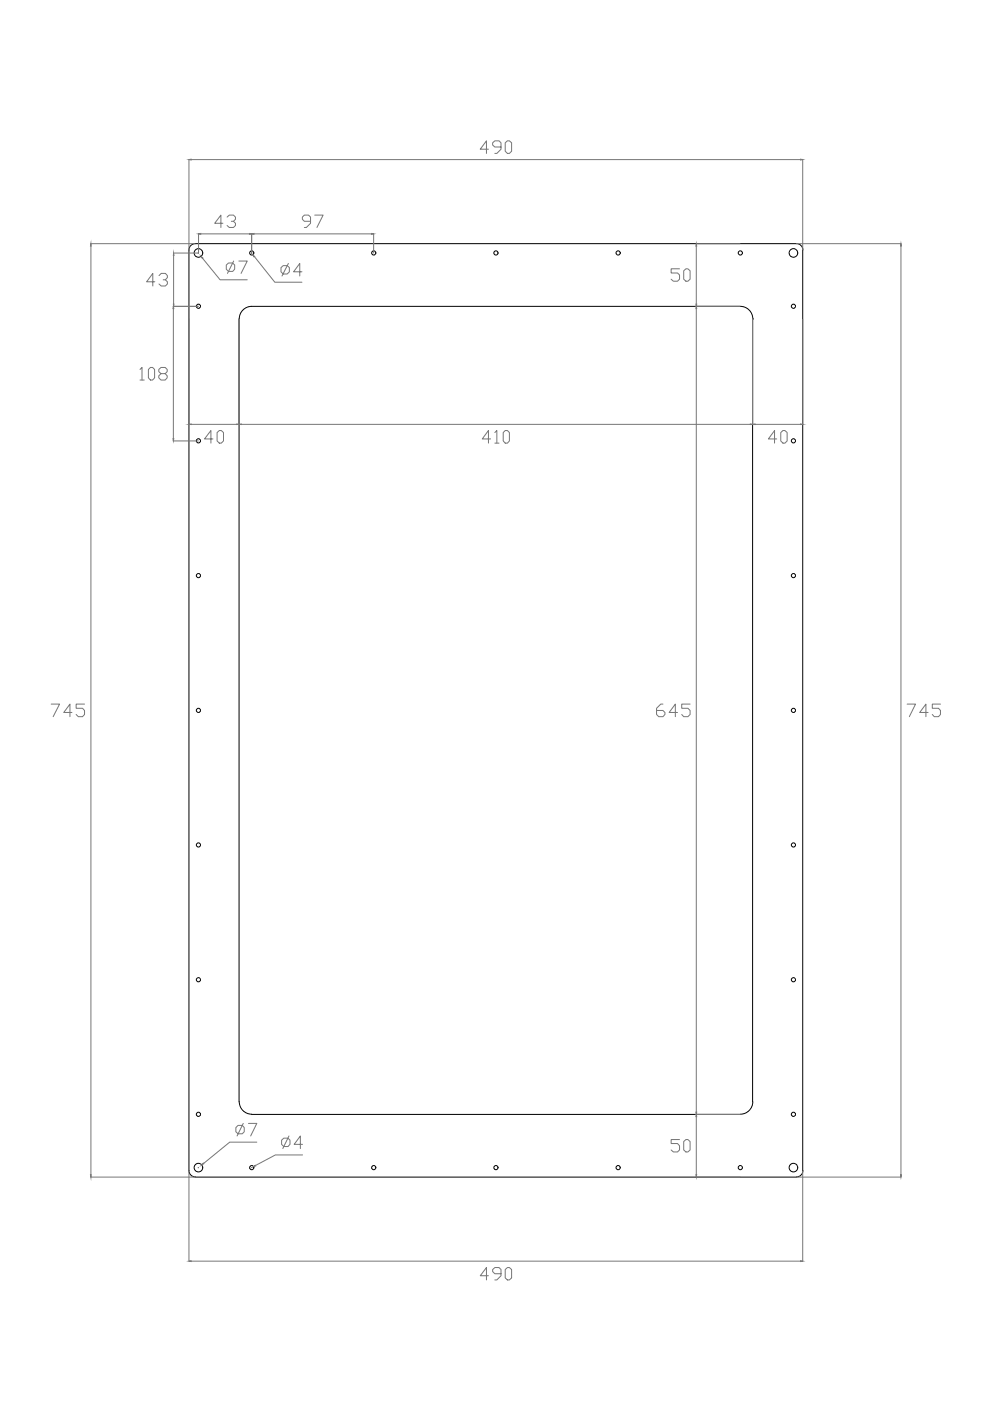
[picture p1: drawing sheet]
<svg xmlns="http://www.w3.org/2000/svg" width="210mm" height="297mm" viewBox="0 0 210 297" stroke-linecap="round" stroke-linejoin="round" font-family="sans-serif">
<!-- layer: 0 -->
<g fill="none" stroke="#000" stroke-width=".21">
<path d="M168.9 51.7h-127.5a1.33 1.33 0 0 0-1.3 1.3v195.2M168.9 51.7a1.33 1.33 0 0 1 1.3 1.3M170.2 53v195.2M50.7 67.6v166M50.7 67.6a2.65 2.65 0 0 1 2.7-2.6h103.5a2.65 2.65 0 0 1 2.7 2.6M159.6 67.6h.1M159.6 67.6v166M50.7 233.6a2.65 2.65 0 0 0 2.7 2.6M53.4 236.3h103.5M159.6 233.6a2.65 2.65 0 0 1-2.6 2.6M40.1 248.2a1.33 1.33 0 0 0 1.3 1.3l127.5 .1M170.2 248.2a1.33 1.33 0 0 1-1.3 1.3"/>
<circle cx="42.1" cy="53.6" r=".91"/>
<circle cx="53.4" cy="53.6" r=".44"/>
<circle cx="79.2" cy="53.6" r=".44"/>
<circle cx="105.1" cy="53.6" r=".44"/>
<circle cx="131.1" cy="53.6" r=".44"/>
<circle cx="157" cy="53.6" r=".44"/>
<circle cx="168.2" cy="53.6" r=".91"/>
<circle cx="42.1" cy="64.9" r=".44"/>
<circle cx="168.2" cy="64.9" r=".44"/>
<circle cx="42.1" cy="93.5" r=".44"/>
<circle cx="168.2" cy="93.5" r=".44"/>
<circle cx="42.1" cy="122" r=".44"/>
<circle cx="168.2" cy="122" r=".44"/>
<circle cx="42.1" cy="150.6" r=".44"/>
<circle cx="168.2" cy="150.6" r=".44"/>
<circle cx="42.1" cy="179.1" r=".44"/>
<circle cx="168.2" cy="179.1" r=".44"/>
<circle cx="42.1" cy="207.7" r=".44"/>
<circle cx="168.2" cy="207.7" r=".44"/>
<circle cx="42.1" cy="236.3" r=".44"/>
<circle cx="168.2" cy="236.3" r=".44"/>
<circle cx="42.1" cy="247.6" r=".91"/>
<circle cx="53.4" cy="247.6" r=".44"/>
<circle cx="79.2" cy="247.6" r=".44"/>
<circle cx="105.1" cy="247.6" r=".44"/>
<circle cx="131.1" cy="247.6" r=".44"/>
<circle cx="157" cy="247.6" r=".44"/>
<circle cx="168.2" cy="247.6" r=".91"/>
</g>
<!-- layer: OLCULENDIRME -->
<g fill="none" stroke="#767676" stroke-width=".21">
<path d="M40.1 33.8v19.2M40.5 33.8h129.2M103.6 31.6h-1.8l1.3-1.7v2.6M106.2 31.2h-1.3l-.4-.5v-.4l.4-.4h.9l.4 .4v1.3l-.9 .9h-.4M107.1 30.3l.5-.4h.4l.5 .4v1.8l-.5 .4h-.4l-.5-.4zM170.2 33.8v19.2M19.2 51.7h22.2M19.3 52.2v196.9M32.8 59.7h-1.7l1.3-1.7v2.6M33.7 58.4l.5-.4h.9l.4 .4v.5l-.4 .4h-.5M35.1 59.3l.4 .4v.5l-.4 .4h-.9l-.5-.4M36.8 54.2v10.3"/>
<path d="M42.1 53.7h.1M42.1 49.5v4.2h-5.3M42.6 49.6h10.3M42.9 54.8l3.8 4.5h5.7M47.3 47.3h-1.8l1.3-1.7v2.6M48 56.2l.4-.4h.9l.5 .4v.9l-.5 .4h-.9l-.4-.4zM48.1 46l.5-.4h.9l.4 .4v.5l-.4 .4h-.5M49.5 46.9l.4 .4v.5l-.4 .4h-.9l-.5-.4M49.5 55.3l-1.3 2.7M50.6 55.3h1.8l-1.3 2.7M53.3 53.7h.1M53.4 49.5v4.2"/>
<path d="M53.9 49.6h24.9M53.9 54.4l4.4 5.4h5.7M59.6 56.7l.4-.4h.9l.5 .4v.9l-.5 .5h-.9l-.4-.5zM61.1 55.9l-1.3 2.6M64 57.6h-1.8l1.4-1.7v2.6M65.8 46.9h-1.3l-.4-.4v-.5l.4-.4h.9l.4 .4v1.3l-.8 .9h-.5M66.7 45.6h1.8l-1.3 2.6M79.2 49.5v4.2M144.1 57h-1.8v.9h1.4l.4 .4v.9l-.4 .4h-.9l-.5-.4M145 57.4l.4-.4h.5l.4 .4v1.8l-.4 .4h-.5l-.4-.4zM147.6 51.7h9.3M147.6 52.2v12.3"/>
<path d="M168.9 51.7h22.2M191 52.2v196.9M29.7 78.3l.4-.4v2.7M31.9 77.9h.5l.4 .4v1.8l-.4 .5h-.5l-.4-.5v-1.8zM34.1 79.2l-.4-.4v-.5l.4-.4h.9l.4 .4v.5l-.4 .4h-.9l-.4 .5v.4l.4 .5h.9l.4-.5v-.4l-.4-.5M36.7 65h5.3M36.8 65.4v27.6M40.1 67.6v22.4M50.7 67.6v22.4M147.6 65h9.3M147.6 65.4v170.4M159.6 67.6v22.4"/>
<path d="M170.2 67.6v22.4M29.7 80.6h.9M36.7 93.5h5.4M40.5 90h9.7M45.1 93.1h-1.7l1.3-1.8v2.7M46 91.7l.5-.4h.4l.5 .4v1.8l-.5 .5h-.4l-.5-.5zM51.2 90h107.9M104 93.1h-1.8l1.4-1.8v2.7M104.9 91.7l.4-.4v2.7M104.9 94h.9M106.7 91.7l.4-.4h.5l.4 .4v1.8l-.4 .5h-.5l-.4-.5zM160.1 90h9.6"/>
<path d="M164.7 93.1h-1.8l1.3-1.8v2.7M165.5 91.7l.5-.4h.4l.5 .4v1.8l-.5 .5h-.4l-.5-.5zM10.9 149.3h1.7l-1.3 2.6M15.3 151.1h-1.8l1.3-1.8v2.6M17.9 149.3h-1.8v.9h1.4l.4 .4v.9l-.4 .4h-.9l-.5-.4M140.6 149.3h-.5l-.9 .9v1.3l.5 .4h.9l.4-.4v-.4l-.4-.5h-1.4M143.7 151.1h-1.8l1.3-1.8v2.6M146.3 149.3h-1.8v.9h1.4l.4 .4v.9l-.4 .4h-.9l-.5-.4M192.3 149.3h1.8l-1.3 2.6M196.8 151.1h-1.8l1.3-1.8v2.6M199.4 149.3h-1.7v.9h1.3l.4 .4v.9l-.4 .4h-.9l-.4-.4M50 239.1l.5-.5h.9l.4 .5v.9l-.4 .4h-.9l-.5-.4z"/>
<path d="M51.6 238.2l-1.3 2.6M52.7 238.2h1.8l-1.4 2.6M147.6 236.3h9.3M147.6 236.7v12.4M19.2 249.6h22.2M40.1 248.3v19.1M42.1 247.5v.1M53.4 247.5l-.1 .1M54.5 242.2h-5.8l-5.5 4.5M59.7 241.7l.5-.4h.9l.4 .4v.9l-.4 .5h-.9l-.5-.5zM61.3 240.8l-1.3 2.7M64.1 244.9h-5.7l-4.2 2.2"/>
<path d="M64.1 242.6h-1.7l1.3-1.8v2.7M144.1 241.6h-1.8v.9h1.4l.4 .4v.9l-.4 .4h-.9l-.5-.4M145 242l.4-.4h.5l.4 .4v1.8l-.4 .4h-.5l-.4-.4zM147.6 249.6h9.3M168.9 249.6h22.2M170.2 248.3v19.1M40.5 267.4h129.2M103.6 270.5h-1.8l1.3-1.8v2.7M106.2 270.1h-1.3l-.4-.5v-.4l.4-.5h.9l.4 .5v1.3l-.9 .9h-.4M107.1 269.2l.5-.5h.4l.5 .5v1.7l-.5 .5h-.4l-.5-.5z"/>
</g>
<g fill="#767676" stroke="#767676" stroke-width=".21">
<path d="M40.1 33.8h.4v.1z"/>
<path d="M169.7 33.8h.5l-.5 .1z"/>
<path d="M19.3 51.7v.5h-.1z"/>
<path d="M19.2 249.1h.1v.5z"/>
<path d="M40.1 267.4l.4-.1v.2z"/>
<path d="M169.7 267.3l.5 .1-.5 .1z"/>
<path d="M191 51.7l.1 .5h-.2z"/>
<path d="M190.9 249.1h.2l-.1 .5z"/>
<path d="M50.7 90l.5-.1v.1z"/>
<path d="M159.1 89.9l.5 .1h-.5z"/>
<path d="M147.6 65l.1 .4h-.2z"/>
<path d="M147.5 235.8h.2l-.1 .5z"/>
<path d="M159.6 90l.5-.1v.1z"/>
<path d="M169.7 89.9l.5 .1h-.5z"/>
<path d="M50.2 89.9l.5 .1h-.5z"/>
<path d="M40.1 90l.4-.1v.1z"/>
<path d="M147.5 64.5h.2l-.1 .5z"/>
<path d="M147.6 51.7l.1 .5h-.2z"/>
<path d="M147.6 236.3l.1 .4h-.2z"/>
<path d="M147.5 249.1h.2l-.1 .5z"/>
<path d="M42.6 54.4l.4 .3-.1 .1z"/>
<path d="M53.6 54l.4 .4-.1 .1z"/>
<path d="M43.1 246.6l.1 .1-.4 .3z"/>
<path d="M53.7 247.4l.4-.3 .1 .1z"/>
<path d="M42.1 49.6l.5-.1v.2z"/>
<path d="M52.9 49.5l.5 .1-.5 .1z"/>
<path d="M53.4 49.6l.5-.1v.2z"/>
<path d="M78.8 49.5l.4 .1-.4 .1z"/>
<path d="M36.8 53.7l.1 .5h-.1z"/>
<path d="M36.8 64.5h.1l-.1 .5z"/>
<path d="M36.8 65v.4h-.1z"/>
<path d="M36.7 93h.1v.5z"/>
</g>
</svg>
